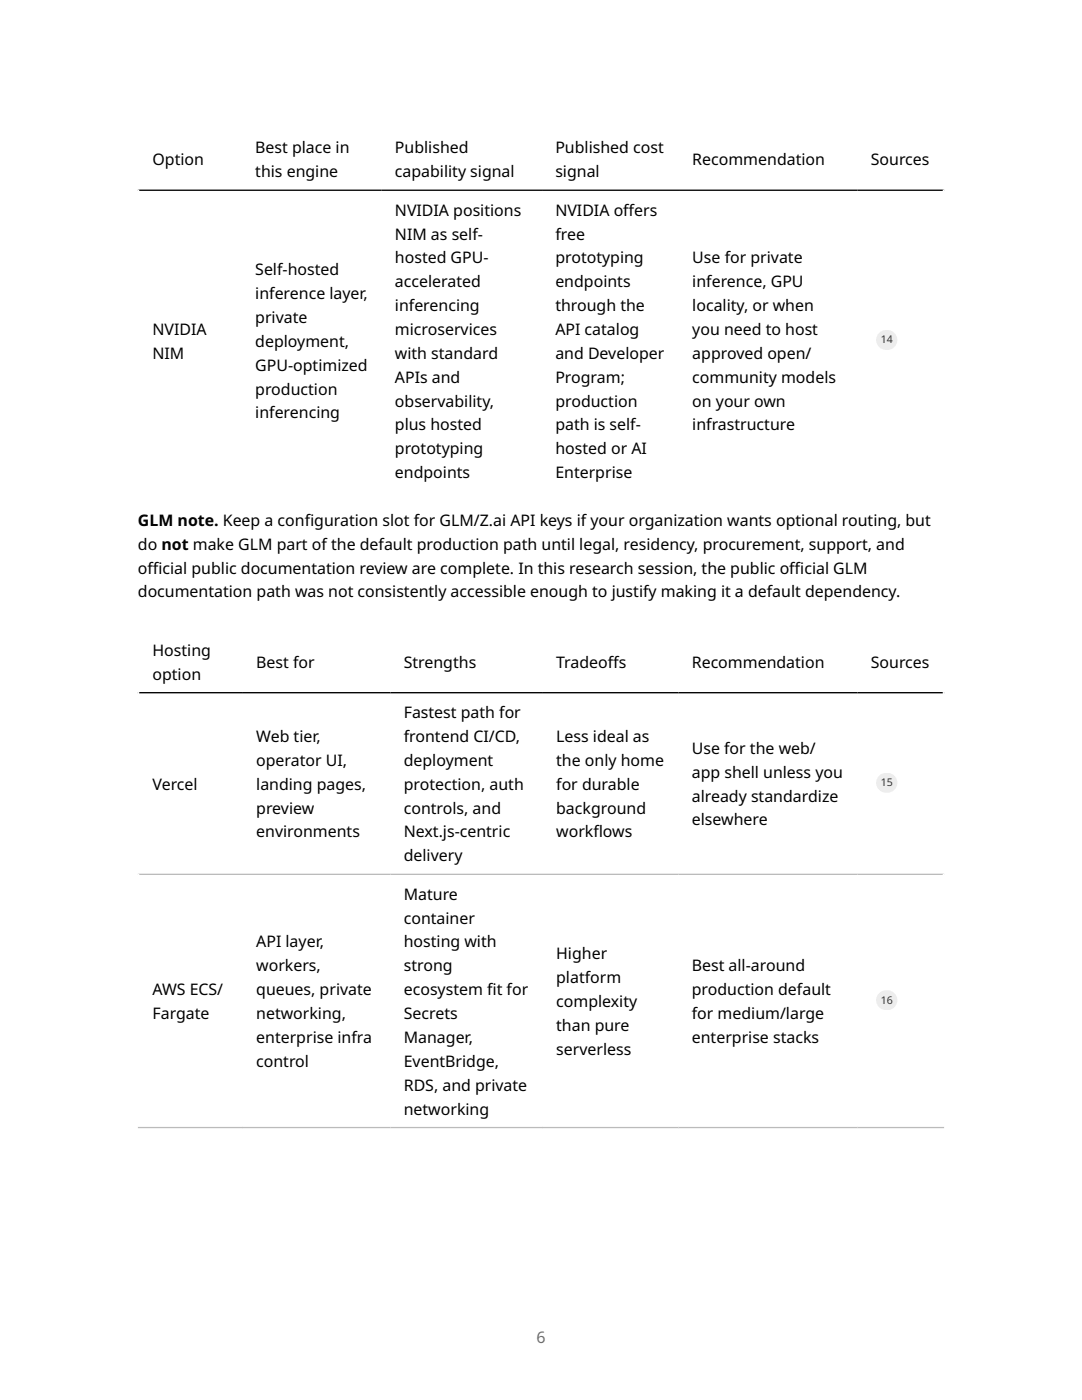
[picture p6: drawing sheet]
<svg xmlns="http://www.w3.org/2000/svg" width="216mm" height="279mm" viewBox="0 0 216 279" stroke-linecap="round" stroke-linejoin="round" font-family="sans-serif">
<defs><g id="words">
<g font-size="3.2">
<text x="30.4" y="33">Option</text>
<text x="50.9" y="30.6">Best place in</text>
<text x="50.9" y="35.4">this engine</text>
<text x="78.8" y="30.6">Published</text>
<text x="78.8" y="35.4">capability signal</text>
<text x="110.8" y="30.6">Published cost</text>
<text x="110.8" y="35.4">signal</text>
<text x="138.1" y="33">Recommendation</text>
<text x="173.8" y="33">Sources</text>
<text x="78.8" y="43">NVIDIA positions</text>
<text x="78.8" y="47.8">NIM as self-</text>
<text x="110.8" y="43">NVIDIA of</text>
<text x="110.8" y="47.8">free</text>
<text x="124.4" y="43">fers</text>
<text x="78.8" y="52.6">hosted GPU-</text>
<text x="110.8" y="52.6">prototyping</text>
<text x="138.1" y="52.6">Use for private</text>
<text x="50.9" y="54.9">Self-hosted</text>
<text x="50.9" y="59.7">inference layer,</text>
<text x="78.8" y="57.3">accelerated</text>
<text x="110.8" y="57.3">endpoints</text>
<text x="138.1" y="57.3">inference, GPU</text>
<text x="50.9" y="64.5">private</text>
<text x="78.8" y="62.1">inferencing</text>
<text x="110.8" y="62.1">through the</text>
<text x="138.1" y="62.1">locality, or when</text>
<text x="30.4" y="66.8">NVIDIA</text>
<text x="30.4" y="71.6">NIM</text>
<text x="50.9" y="69.2">deployment,</text>
<text x="78.8" y="66.8">microservices</text>
<text x="78.8" y="71.6">with standard</text>
<text x="110.8" y="66.8">API catalog</text>
<text x="110.8" y="71.6">and Developer</text>
<text x="138.1" y="66.8">you need to host</text>
<text x="138.1" y="71.6">approved open/</text>
<text x="50.9" y="74">GPU-optimized</text>
<text x="78.8" y="76.4">APIs and</text>
<text x="110.8" y="76.4">Program;</text>
<text x="138.1" y="76.4">community models</text>
<text x="50.9" y="78.8">production</text>
<text x="50.9" y="83.5">inferencing</text>
<text x="78.8" y="81.1">observability,</text>
<text x="110.8" y="81.1">production</text>
<text x="138.1" y="81.1">on your own</text>
<text x="78.8" y="85.9">plus hosted</text>
<text x="110.8" y="85.9">path is self-</text>
<text x="138.1" y="85.9">infrastructure</text>
<text x="78.8" y="90.7">prototyping</text>
<text x="78.8" y="95.4">endpoints</text>
<text x="110.8" y="90.7">hosted or AI</text>
<text x="110.8" y="95.4">Enterprise</text>
<text x="27.5" y="104.9">GLM note. Keep a conf</text>
<text x="60.8" y="104.9">iguration slot for GLM/Z.ai API keys if your organization wants optional routing, but</text>
<text x="27.5" y="109.7">do not make GLM part of the default production path until legal, residency, procurement, support, and</text>
<text x="27.5" y="114.5">of</text>
<text x="27.5" y="119.2">documentation path was not consistently accessible enough to justify making it a default dependency.</text>
<text x="29.4" y="114.5">f</text>
<text x="29.4" y="114.5">icial public documentation review are complete. In this research session, the public of</text>
<text x="157.5" y="114.5">f</text>
<text x="157.5" y="114.5">icial GLM</text>
<text x="30.4" y="130.9">Hosting</text>
<text x="30.4" y="135.6">option</text>
<text x="51.1" y="133.3">Best for</text>
<text x="80.6" y="133.3">Strengths</text>
<text x="111" y="133.3">Tradeof</text>
<text x="121.3" y="133.3">fs</text>
<text x="138" y="133.3">Recommendation</text>
<text x="173.8" y="133.3">Sources</text>
<text x="80.6" y="143.3">Fastest path for</text>
<text x="51.1" y="148.1">Web tier,</text>
<text x="80.6" y="148.1">frontend CI/CD,</text>
<text x="111" y="148.1">Less ideal as</text>
<text x="51.1" y="152.8">operator UI,</text>
<text x="80.6" y="152.8">deployment</text>
<text x="111" y="152.8">the only home</text>
<text x="138" y="150.5">Use for the web/</text>
<text x="138" y="155.2">app shell unless you</text>
<text x="30.4" y="157.6">Vercel</text>
<text x="51.1" y="157.6">landing pages,</text>
<text x="80.6" y="157.6">protection, auth</text>
<text x="111" y="157.6">for durable</text>
<text x="138" y="160">already standardize</text>
<text x="51.1" y="162.4">preview</text>
<text x="51.1" y="167.1">environments</text>
<text x="80.6" y="162.4">controls, and</text>
<text x="80.6" y="167.1">Next.js-centric</text>
<text x="111" y="162.4">background</text>
<text x="111" y="167.1">workf</text>
<text x="118.4" y="167.1">lows</text>
<text x="138" y="164.7">elsewhere</text>
<text x="80.6" y="171.9">delivery</text>
<text x="80.6" y="179.6">Mature</text>
<text x="80.6" y="184.3">container</text>
<text x="51.1" y="189.1">API layer,</text>
<text x="80.6" y="189.1">hosting with</text>
<text x="111" y="191.5">Higher</text>
<text x="51.1" y="193.8">workers,</text>
<text x="80.6" y="193.8">strong</text>
<text x="111" y="196.2">platform</text>
<text x="138" y="193.8">Best all-around</text>
<text x="30.4" y="198.6">AWS ECS/</text>
<text x="30.4" y="203.4">Fargate</text>
<text x="51.1" y="198.6">queues, private</text>
<text x="51.1" y="203.4">networking,</text>
<text x="80.6" y="198.6">ecosystem f</text>
<text x="80.6" y="203.4">Secrets</text>
<text x="97.2" y="198.6">it for</text>
<text x="111" y="201">complexity</text>
<text x="138" y="198.6">production default</text>
<text x="138" y="203.4">for medium/large</text>
<text x="51.1" y="208.1">enterprise infra</text>
<text x="80.6" y="208.1">Manager,</text>
<text x="111" y="205.8">than pure</text>
<text x="138" y="208.1">enterprise stacks</text>
<text x="51.1" y="212.9">control</text>
<text x="80.6" y="212.9">EventBridge,</text>
<text x="111" y="210.5">serverless</text>
<text x="80.6" y="217.7">RDS, and private</text>
<text x="80.6" y="222.4">networking</text>
</g>
<text font-size="3.2" fill="#6e6e6e" x="107" y="267.9">6</text>
<g font-size="2.1" fill="#333">
<text x="175.7" y="68.5">14</text>
<text x="175.7" y="156.9">15</text>
<text x="175.7" y="200.3">16</text>
</g>
</g></defs>
<path d="M27.5 25.5h160.9M27.6 25.4v72.8M188.3 25.4v72.8M27.5 98h160.9M27.5 125.8h160.9M27.6 125.7v99.5M188.3 125.7v99.5" fill="none" stroke="#fff" stroke-width=".26"/>
<path d="M27.5 38h160.9M27.5 138.2h160.9" fill="none" stroke="#000" stroke-width=".26"/>
<path d="M27.5 174.5h160.9M27.5 225h160.9" fill="none" stroke="#bbb" stroke-width=".26"/>
<g fill="#ededed">
<path d="M174.8 65.9h4.3v3.9h-4.3z"/>
<path d="M174.8 154.2h4.3v4h-4.3z"/>
<path d="M174.8 197.6h4.3v4h-4.3z"/>
</g>
<use href="#words"/>
</svg>
